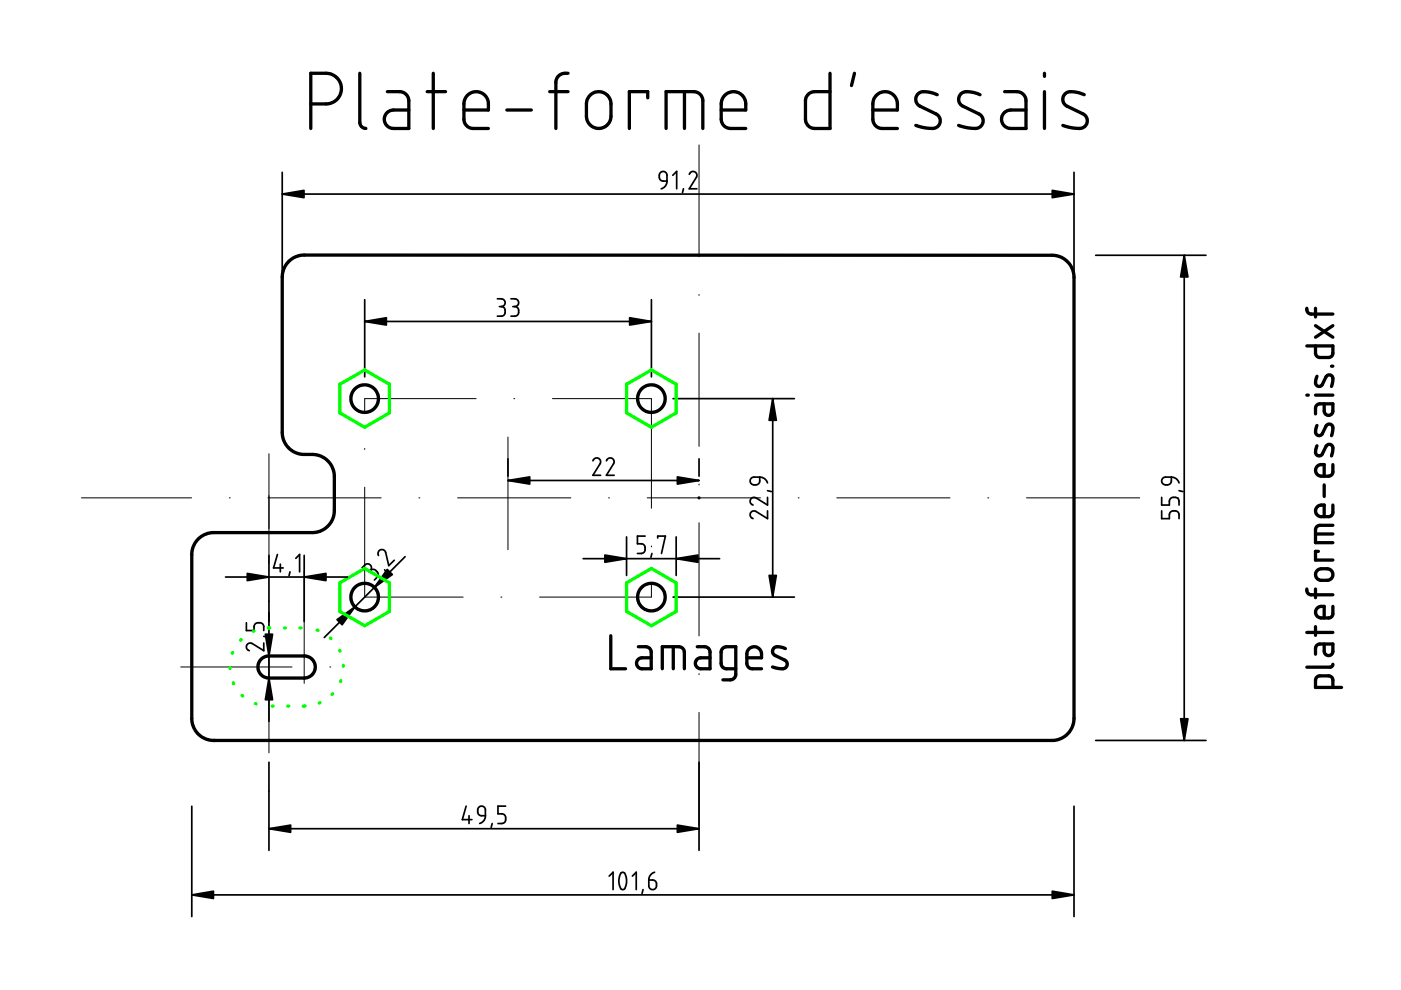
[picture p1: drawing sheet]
<svg xmlns="http://www.w3.org/2000/svg" width="297mm" height="210mm" viewBox="0 0 297 210" stroke-linecap="round" stroke-linejoin="round" font-family="sans-serif">
<g fill="none" stroke="#000" stroke-width=".21">
<path d="M148.2 30.7v23.7M148.2 62.4v.2M148.2 70.6v24M57 96.2v23.2M77.3 95.1v.2M100.9 84.5h-23.6v2.6M107.7 92.7v23.9M108.9 84.5h.2M117.1 84.5h21v23.3M17.3 105.6h23.3M48.6 105.6h.2M56.8 105.6h24"/>
<path d="M77.3 103.3v23.3h20.9M88.8 105.6h.2M97 105.6h24M129 105.6h.2M137.2 105.6h24M138.1 115.8v.2M148.2 102.6v.2M148.2 110.8v24M169.2 105.6h.2M177.4 105.6h24M209.4 105.6h.2M217.6 105.6h24"/>
<path d="M249.6 105.6h.2M57 127.4v.2M57 135.6v24M64.5 121v23.9M106.2 126.6h.2M138.1 124v2.6h-23.7M38.3 141.4h23.6M69.9 141.4h.2M148.2 142.8v.2M148.2 151v24M57 167.6v.2"/>
</g>
<g fill="none" stroke="#000" stroke-width=".7">
<path d="M76.3 15.5v10.6l.4 .8 .9 .3M82.1 19.4l2.9 .1 .9 .3 .4 .5 .4 1v5.9h-3.6l-1-.5-.4-.6-.2-1 .2-.7 .5-.7 1.2-.4h3.3M90.6 19.4h3.9M91.9 15.5v11.7M116.5 19.4h3.9M120.4 15.5l-.9 .1-.6 .2-.7 .6-.3 .7v10.1M145.1 19.4v7.8M176 15.5v11.7h-3.3l-.9-.2-.6-.5-.4-.9v-4.3l.2-.8 .5-.7 .9-.3 3.6-.1M181.2 15.5l-.7 2.6M213 19.4l2.9 .1 .8 .3 .5 .5 .3 .8v6.1h-3.5l-1-.5-.5-.6-.2-1 .3-.7 .5-.7 1.1-.4h3.3M221.4 15.5v.7M221.4 19.4v7.8"/>
<path d="M65.9 22h3.8l1.2-.5 .7-.6 .6-1 .2-1.3-.3-1.3-.8-.9-.9-.6-.7-.2-3.8-.1v11.7M98.4 23.3h5.1v-1.9l-.4-.8-.5-.6-.8-.4-1.2-.1-.9 .3-.8 .6-.4 .8-.1 .6v3.8l.5 1 .8 .5 3.8 .1M107.5 23.3h5.1M125.1 20.2l1.1-.7h1.2l1.2 .5 .7 1 .2 .9v3.2l-.5 1.1-1.1 .9-1 .1-1.1-.2-.7-.5-.6-1-.2-.8v-2.8l.2-.8zM137.3 20.7v-1.3h-3.9v7.8M141.2 27.2v-7.8h6l.7 .2 .7 .5 .4 1v6.1M152.9 23.3h5.2l-.1-1.9-.3-.7-.6-.7-.8-.5h-1.1l-.9 .2-.9 .8-.5 1.2v3.8l.4 .9 .9 .7 3.9 .1M185.1 23.3h5.2l-.1-1.9-.4-.8-.5-.6-1-.5h-1l-.9 .2-.8 .7-.4 .8-.1 .7v3.7l.4 .9 .9 .6 3.9 .1M198.7 20.1l-1.6-.5-1.8-.1-.9 .7-.2 1.1 .3 .8 .4 .3 3.9 2 .5 1v.6l-.2 .5-.7 .6-.6 .1-2-.1-1.6-.5M207.8 20.1l-1.6-.5-1.7-.1-.9 .6-.3 .6-.1 .5 .3 .7 .5 .5 4 2.1 .4 .9v.7l-.3 .5-.7 .5-.7 .1-1.8-.1-1.7-.5M229.9 20.1l-1.6-.5-1.7-.1-.9 .5-.2 .4-.2 .7 .2 .8 .5 .5 3.7 1.8 .5 .4 .3 .8-.2 1.1-.7 .6-.7 .1-1.8-.1-1.8-.5M61 55.6l1.6-1.1 1.5-.4h159.3l1 .2 1.1 .5 .8 .6 .7 .9 .5 1 .2 1.3v93.9l-.2 1.2-.5 1-.6 .8-.7 .7-1.1 .5-1.2 .3h-178.4l-1.2-.3-.9-.4-.7-.5-.7-.8-.6-1.1-.2-1.2v-35.5l.2-1 .4-1 .6-.8 .8-.7 1-.5 1.3-.3 22.1-.1 1.4-.4 1.1-.9 .7-1 .5-1.4 .1-8.4-.3-1.2-.5-1.1-1-1-1.4-.8-1.2-.2-2.7-.1-1.7-.6-.7-.6-.7-.8-.8-1.7-.1-34 .5-1.8z"/>
<path d="M277.1 73.3h5.5l-.1 2-.7 .5-2.4-.1-.5-.7v-1.7M277.1 65.4l.2 .8 .6 .4h4.7M278.9 65.4v1.8M278.9 69l3.7 2.5M279.2 79.8l-.2 .7v.9l.3 .4 .5 .1 .5-.3 1-1.9 .4-.2 .7 .2 .2 .4v.6l-.3 1.2M282.3 77.6h.3M282.6 69l-3.7 2.5M277.1 83.8h.3M278.9 83.8h3.7M279.2 94.5l-.2 .6-.1 1 .3 .4 .6 .2 .4-.3 1.1-2 .4-.2 .5 .1 .4 .5-.3 1.9M279.2 90.2l-.2 .6-.1 1 .3 .4 .6 .2 .4-.3 1.1-2 .4-.2 .7 .2 .2 .5v.5l-.3 1.3M280.8 85.6v1.6l.2 .5 .6 .4 .8-.3 .2-.5v-1.7h-2.9l-.4 .2-.4 .6v1.4"/>
<path d="M282.6 98.5l-.1 1.9-.2 .4-.6 .2-1.8-.1-.6-.3-.4-.8 .3-.8 .7-.5h.9v2.5M148.2 105.6h.1M278.9 113.2h3.7M279.5 116.9h-.6v1.8h3.7M280.8 102.8v2.5M282.6 111.4h-2.9l-.5 .3-.3 .6v2.8h3.7M282.6 107.1v1.8l-.3 .4-.4 .2h-2l-.4-.2-.6-.8v-.4l.3-.6 .6-.4h1v2.4M55.3 139.8l.8-.5 .7-.2h8.1l.9 .4 .7 .6 .3 .8v.9l-.5 1.2-.6 .4-.7 .3h-8.4l-1.3-.7-.5-.9-.1-1.2zM129.5 134.8v7h3.1M135.3 137.1l2 .1 .5 .3 .3 .6v3.7h-2.1l-.6-.3-.4-.5v-.5l.4-.8 .6-.2h2.1M142.7 137.1v4.7M147.8 137.1h1.8l.8 .6 .1 .4v3.7h-2.1l-.6-.3-.3-.5-.1-.5 .4-.8 .6-.2h2.1"/>
<path d="M158.3 139.5h3.2l-.1-1.3-.6-.8-.6-.3h-.6l-.6 .3-.4 .4-.3 .7v2.3l.3 .6 .6 .4h2.3M166.5 137.5l-1-.3-.9-.1-.6 .4-.2 .7 .4 .7 2.5 1.3 .2 .5-.2 .8-.5 .3h-.6l-1.8-.4M277.1 124.9l.1 .8 .5 .4h4.9M277.1 134.1h5.5M278.9 124.9v1.8M278.9 132.9v1.8M279.3 120.9l.8-.3 1.8 .1 .6 .7v.9l-.3 .4-.5 .3h-1.7l-.4-.1-.5-.5-.2-.4 .1-.5zM280.8 136.5v1.6l.1 .5 .7 .4 .4-.1 .4-.2 .2-.4v-1.8h-2.8l-.5 .3-.3 .3-.1 1.6M282.6 128.6v1.8l-.3 .4-.5 .2h-1.8l-.6-.3-.5-.8 .3-.9 .7-.4h.9v2.4M140.4 141.8v-4.7h3.6l.8 .4 .3 .7v3.6M156 141.8h-2.2l-.8-.6-.1-.4v-2.6l.2-.5 .4-.4 .5-.2h2v6.1l-.3 .6-.5 .3h-1.9M282.6 145.8v-1.7l-.4-.6-.4-.2h-2.1l-.6 .4-.2 .5v1.6h5.5"/>
<path d="M282.6 140.8l-.2 .5-.3 .2h-5"/>
<circle cx="77.3" cy="84.5" r="2.92"/>
<circle cx="138.1" cy="84.5" r="2.92"/>
<circle cx="77.3" cy="126.6" r="2.93"/>
<circle cx="138.1" cy="126.6" r="2.93"/>
</g>
<g fill="none" stroke="#000" stroke-width=".36">
<path d="M59.8 36.5v26.9M140 36.7l.6-.4 .6 .3 .2 .4v1.4h-1l-.5-.3-.1-1zM141.4 38.4l-.3 1-.9 .6M142.6 37.2l.9-.9v3.7M146.1 37l.3-.5 .6-.2 .4 .2 .4 .6-.1 .4-1.6 2.5h1.7M227.7 36.5v27.1M59.8 41.1h167.9M144.9 40l-.2 .9M232.3 54.1h23.4M251.1 54.1v102.9M77.3 68.2h60.8M77.3 63.5v16.4"/>
<path d="M105.5 63.4h1l.5 .4 .1 .4-.1 .4-.7 .4M105.9 65h.4M106.3 65l.4 .1 .3 .3 .1 1.1-.6 .5h-1M108.3 63.4h1.1l.5 .5-.1 .7-.7 .4M108.7 65h.4M109.1 65l.5 .1 .3 .4v1.1l-.5 .4h-1.1M138.1 63.5v16.4M107.7 97.3v3.7M125.7 97.7l.3-.4 .4-.2 .6 .1 .3 .3v.7l-1.6 2.6h1.6M128.6 97.7l.3-.4 .4-.2 .5 .1 .3 .3 .1 .7-1.6 2.6h1.6M142.7 84.5h25.7M148.2 97.3v3.7"/>
<path d="M163.8 84.5v42.1M57 117.8v35.2M58.8 117.6l-.8 2.8h2M59.4 119.6v1.6M62.7 118.4l.8-.8v3.6M64.5 117.8v14M80.2 117.8v-.6l.1-.4 .4-.3 .6 .1 .4 .4 .7 2.9 1.2-1.1M85.9 118l-17.2 17.2M107.7 101.9h40.5M123.6 118.4h29M132.8 113.8v8.2M136.8 113.7h-1.7v1.6l1.2 .1 .5 .6v.7l-.3 .4-.5 .2h-.9"/>
<path d="M138.2 117.3l-.2 .9M139.4 114.1v-.4h1.7l-.8 3.6M143.4 113.8v8.2M159.3 101.4l.5-.2h1.3l-.1 1.2-.6 .4-.9-.1-.5-.6zM161.1 101.2l1 .3 .6 .9M162.7 108.3v1.7l-2.6-1.6h-.7l-.3 .4-.1 .5 .3 .4 .4 .3M162.7 105.5v1.6l-2.5-1.6-.8 .1-.3 .3-.1 .5 .3 .5 .4 .2M162.7 104l.8 .2M246.3 108.3v1.7h1.6l.2-1.3 .7-.4h.5l.5 .3 .2 .4v1M246.3 105.5v1.6h1.6l.1-1.1 .3-.4 .4-.1h.7l.4 .3 .2 .4v.9M246.5 101.5l.5-.3h1.3v1l-.5 .6-1-.1-.5-.5zM248.3 101.2l1.1 .3 .6 .9"/>
<path d="M250 104l.8 .2M47.8 122.3h25.9M52.2 132v1.7h1.7v-1.1l.3-.4 .4-.2 .8 .1 .4 .3 .1 1.3M55.9 136.3v1.7l-2.5-1.6h-.7l-.3 .3-.2 .6 .2 .4 .5 .3M55.9 134.9l.8 .2M61.5 121.2l-.2 .9M76.8 120.4l.8-.8h.6l.5 .6v.4l-.2 .3M78.5 120.9l.4-.2 .5 .1 .8 .7-.1 .7-.7 .8M78.5 120.9l-.3 .3M81.6 120.8l.4 .7M142.7 126.6h25.7M232.3 157h23.4"/>
<path d="M40.7 170.9v23.4M57 175.7h91.2M57 161.6v18.7M98.8 170.9l-.8 2.9h2.1M99.4 173v1.6M101.5 171.1l.8-.2 .4 .3 .2 .4v1.4h-.9l-.6-.4-.1-.9zM102.9 173l-.3 .9-.9 .7M104.4 174.6l-.3 .8M107.2 170.9h-1.6v1.7h1.2l.4 .6v.7l-.2 .5-.6 .2h-.8M148.2 161.6v18.7M227.7 170.9v23.4M40.7 189.7h187"/>
<path d="M129.2 185.8l.8-.9v3.7M131.6 185.1l.4-.2 .4 .2 .4 1.2-.1 1.5-.3 .6-.3 .2-.5-.2-.3-1-.1-1zM134.1 185.8l.8-.9v3.7M136.3 188.6l-.2 .8M137.6 186.6h.9l.5 .3 .2 1-.4 .6-.6 .1-.5-.3zM138.8 184.9l-.9 .6-.3 .5v.6"/>
</g>
<g fill="#000" stroke="#000" stroke-width=".36">
<path d="M59.8 41.1l4.7-.7v1.5zM223.1 40.4l4.6 .7-4.6 .8zM251.1 54.1l.8 4.6h-1.6zM77.3 68.2l4.6-.8v1.5zM133.5 67.4l4.6 .8-4.6 .7zM163.8 84.5l.8 4.6h-1.5zM107.7 101.9l4.6-.8v1.5zM128.2 117.7l4.6 .7-4.6 .8zM143.4 118.4l4.6-.7v1.5zM143.6 101.1l4.6 .8-4.6 .7zM52.4 121.6l4.6 .7-4.6 .8zM56.3 134.5h1.5l-.8 4.6z"/>
<path d="M64.5 122.3l4.6-.7v1.5zM71.5 131.4l3.7-2.7-2.7 3.8zM82.1 120.7l1.1 1.1-3.8 2.7zM163.1 122h1.5l-.8 4.6zM57 143.8l.8 4.6h-1.5zM250.3 152.4h1.6l-.8 4.6zM57 175.7l4.6-.8v1.6zM143.6 174.9l4.6 .8-4.6 .8zM40.7 189.7l4.6-.7v1.5zM223.1 189l4.6 .7-4.6 .8z"/>
</g>
<g fill="none" stroke="#0f0" stroke-width=".7">
<path d="M72.1 81.5l5.2-3.1 5.3 3.1v6l-5.3 3.1-5.2-3.1zM132.8 81.5l5.3-3.1 5.3 3.1v6l-5.3 3.1-5.3-3.1zM49.3 138.3v.2M51.1 135.6l-.1 .1M53.8 133.8h-.1M56.9 133.1h.3M60.3 133.1h.2M63.6 133.1h.2M67.2 133.6l.2 .1M70 135.3l.2 .1M72 137.9l.1 .2M72.1 123.6l5.2-3.1 5.3 3.1v6l-5.3 3.1-5.2-3.1z"/>
<path d="M132.8 123.6l5.3-3.1 5.3 3.1v6l-5.3 3.1-5.3-3.1zM48.7 141.6v.2M49.4 144.8l.1 .1M51.3 147.4l.2 .2M54.1 149.2h.2M57.7 149.7h.2M61 149.7h.2M64.7 149.7h-.4M67.9 149l-.2 .1M70.5 147.1l-.1 .1M72.3 144.3l-.1 .2M72.8 141.1v.2"/>
</g>
<circle cx="45.3" cy="157" r=".35" fill="#000"/>
</svg>
